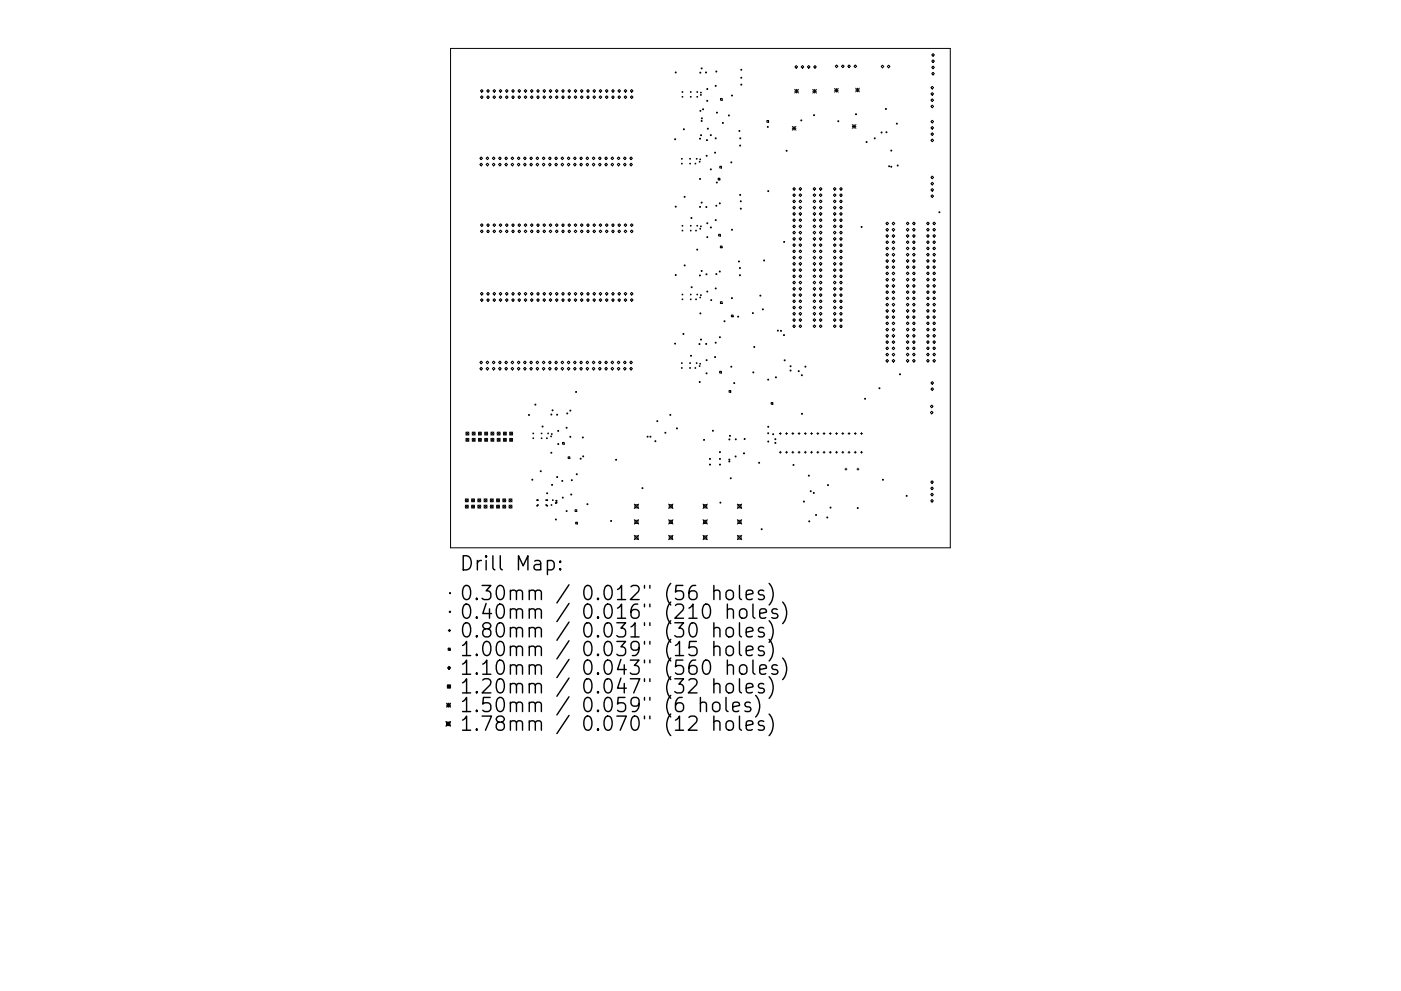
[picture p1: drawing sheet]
<svg xmlns="http://www.w3.org/2000/svg" width="297mm" height="210mm" viewBox="0 0 297 210" stroke-linecap="round" stroke-linejoin="round" font-family="sans-serif">
<defs><g id="words">
<g font-size="4.2">
<text x="97.5" y="121.1">Drill Map:</text>
<text x="97.5" y="127.4">0.30mm / 0.012&quot; (56 holes)</text>
<text x="97.5" y="131.3">0.40mm / 0.016&quot; (210 holes)</text>
<text x="97.5" y="135.3">0.80mm / 0.031&quot; (30 holes)</text>
<text x="97.5" y="139.2">1.00mm / 0.039&quot; (15 holes)</text>
<text x="97.5" y="143.2">1.10mm / 0.043&quot; (560 holes)</text>
<text x="97.5" y="147.2">1.20mm / 0.047&quot; (32 holes)</text>
<text x="97.5" y="151.1">1.50mm / 0.059&quot; (6 holes)</text>
<text x="97.5" y="155.1">1.78mm / 0.070&quot; (12 holes)</text>
</g>
</g></defs>
<g fill="none" stroke="#000" stroke-width=".21">
<path d="M95.5 10.3h106v105.9h-106zM101.9 19.3l.2-.3 .3 .3-.3 .3zM103.2 19.3l.3-.3 .3 .3-.3 .3zM104.5 19.3l.3-.3 .3 .3-.3 .3zM105.8 19.3l.3-.3 .3 .3-.3 .3zM107.2 19.3l.2-.3 .3 .3-.3 .3zM108.5 19.3l.3-.3 .3 .3-.3 .3zM109.8 19.3l.3-.3 .3 .3-.3 .3zM111.1 19.3l.3-.3 .3 .3-.3 .3zM112.5 19.3l.2-.3 .3 .3-.3 .3zM113.8 19.3l.3-.3 .3 .3-.3 .3zM115.1 19.3l.3-.3 .3 .3-.3 .3z"/>
<path d="M116.4 19.3l.3-.3 .3 .3-.3 .3zM117.8 19.3l.2-.3 .3 .3-.3 .3zM119.1 19.3l.3-.3 .3 .3-.3 .3zM120.4 19.3l.3-.3 .3 .3-.3 .3zM121.7 19.3l.3-.3 .3 .3-.3 .3zM123.1 19.3l.2-.3 .3 .3-.3 .3zM124.4 19.3l.3-.3 .2 .3-.2 .3zM125.7 19.3l.3-.3 .3 .3-.3 .3zM127 19.3l.3-.3 .3 .3-.3 .3zM128.3 19.3l.3-.3 .3 .3-.3 .3zM129.7 19.3l.3-.3 .2 .3-.2 .3zM131 19.3l.3-.3 .3 .3-.3 .3z"/>
<path d="M132.3 19.3l.3-.3 .3 .3-.3 .3zM133.6 19.3l.3-.3 .3 .3-.3 .3zM144.6 19.4l.2 .2M144.8 19.4l-.2 .2M146.4 19.4l.1 .2M146.5 19.4l-.1 .2M147.8 19.4l.1 .2M147.9 19.4l-.1 .2M148.5 19.6l.2 .1M148.7 19.6l-.2 .1M168.5 19l.8 .7M168.5 19.3h.8"/>
<path d="M168.8 13.9l.3 .3-.3 .3-.3-.3zM168.9 19v.7M169.3 19l-.8 .7M169.9 14.2l.2-.3 .3 .3-.3 .3zM171.2 14.2l.3-.3 .3 .3-.3 .3zM172.3 19.4h.8M172.3 19l.8 .7M172.5 14.2l.3-.3 .3 .3-.3 .3zM172.7 19v.7M173.1 19l-.8 .7M176.9 18.8l.8 .8M176.9 19.2h.8"/>
<path d="M177.1 14.1l.3-.3 .3 .3-.3 .2zM177.3 18.8v.8M177.7 18.8l-.8 .8M178.4 14.1l.3-.3 .3 .3-.3 .2zM179.7 14.1l.3-.3 .3 .3-.3 .2zM181.1 14.1l.2-.3 .3 .3-.3 .2zM181.4 18.7l.8 .8M181.4 19.1h.8M181.8 18.7v.8M182.2 18.7l-.8 .8M187.1 13.8l.3 .3-.3 .3-.3-.3zM188.4 13.8l.3 .3-.3 .3-.3-.3z"/>
<path d="M197.4 18.6l.3-.3 .2 .3-.2 .3zM197.5 11.7l.3-.3 .3 .3-.3 .2zM197.5 13l.3-.3 .3 .3-.3 .3zM197.5 14.3l.3-.3 .3 .3-.3 .3zM197.5 15.6l.3-.3 .3 .3-.3 .3zM197.7 19.6l.2 .3-.2 .3-.3-.3zM101.9 20.6l.2-.3 .3 .3-.3 .3zM102 33.3l.3 .3-.3 .3-.3-.3zM102 34.6l.3 .3-.3 .3-.3-.3zM103.2 20.6l.3-.3 .3 .3-.3 .3zM103.3 33.3l.3 .3-.3 .3-.2-.3zM103.3 34.6l.3 .3-.3 .3-.2-.3z"/>
<path d="M104.5 20.6l.3-.3 .3 .3-.3 .3zM104.7 33.3l.3 .3-.3 .3-.3-.3zM104.7 34.6l.3 .3-.3 .3-.3-.3zM105.8 20.6l.3-.3 .3 .3-.3 .3zM106 33.3l.3 .3-.3 .3-.3-.3zM106 34.6l.3 .3-.3 .3-.3-.3zM107.2 20.6l.2-.3 .3 .3-.3 .3zM107.3 33.3l.3 .3-.3 .3-.3-.3zM107.3 34.6l.3 .3-.3 .3-.3-.3zM108.5 20.6l.3-.3 .3 .3-.3 .3zM108.6 33.3l.3 .3-.3 .3-.3-.3zM108.6 34.6l.3 .3-.3 .3-.3-.3z"/>
<path d="M109.8 20.6l.3-.3 .3 .3-.3 .3zM110 33.3l.2 .3-.2 .3-.3-.3zM110 34.6l.2 .3-.2 .3-.3-.3zM111.1 20.6l.3-.3 .3 .3-.3 .3zM111.3 33.3l.3 .3-.3 .3-.3-.3zM111.3 34.6l.3 .3-.3 .3-.3-.3zM112.5 20.6l.2-.3 .3 .3-.3 .3zM112.6 33.3l.3 .3-.3 .3-.3-.3zM112.6 34.6l.3 .3-.3 .3-.3-.3zM113.8 20.6l.3-.3 .3 .3-.3 .3zM113.9 33.3l.3 .3-.3 .3-.3-.3zM113.9 34.6l.3 .3-.3 .3-.3-.3z"/>
<path d="M115.1 20.6l.3-.3 .3 .3-.3 .3zM115.3 33.3l.2 .3-.2 .3-.3-.3zM115.3 34.6l.2 .3-.2 .3-.3-.3zM116.4 20.6l.3-.3 .3 .3-.3 .3zM116.6 33.3l.3 .3-.3 .3-.3-.3zM116.6 34.6l.3 .3-.3 .3-.3-.3zM117.8 20.6l.2-.3 .3 .3-.3 .3zM117.9 33.3l.3 .3-.3 .3-.3-.3zM117.9 34.6l.3 .3-.3 .3-.3-.3zM119.1 20.6l.3-.3 .3 .3-.3 .3zM119.2 33.3l.3 .3-.3 .3-.3-.3zM119.2 34.6l.3 .3-.3 .3-.3-.3z"/>
<path d="M120.4 20.6l.3-.3 .3 .3-.3 .3zM120.6 33.3l.2 .3-.2 .3-.3-.3zM120.6 34.6l.2 .3-.2 .3-.3-.3zM121.7 20.6l.3-.3 .3 .3-.3 .3zM121.9 33.3l.3 .3-.3 .3-.3-.3zM121.9 34.6l.3 .3-.3 .3-.3-.3zM123.1 20.6l.2-.3 .3 .3-.3 .3zM123.2 33.3l.3 .3-.3 .3-.3-.3zM123.2 34.6l.3 .3-.3 .3-.3-.3zM124.4 20.6l.3-.3 .2 .3-.2 .3zM124.5 33.3l.3 .3-.3 .3-.3-.3zM124.5 34.6l.3 .3-.3 .3-.3-.3z"/>
<path d="M125.7 20.6l.3-.3 .3 .3-.3 .3zM125.9 33.3l.2 .3-.2 .3-.3-.3zM125.9 34.6l.2 .3-.2 .3-.3-.3zM127 20.6l.3-.3 .3 .3-.3 .3zM127.2 33.3l.3 .3-.3 .3-.3-.3zM127.2 34.6l.3 .3-.3 .3-.3-.3zM128.3 20.6l.3-.3 .3 .3-.3 .3zM128.5 33.3l.3 .3-.3 .3-.3-.3zM128.5 34.6l.3 .3-.3 .3-.3-.3zM129.7 20.6l.3-.3 .2 .3-.2 .3zM129.8 33.3l.3 .3-.3 .3-.3-.3zM129.8 34.6l.3 .3-.3 .3-.3-.3z"/>
<path d="M131 20.6l.3-.3 .3 .3-.3 .3zM131.2 33.3l.2 .3-.2 .3-.3-.3zM131.2 34.6l.2 .3-.2 .3-.3-.3zM132.3 20.6l.3-.3 .3 .3-.3 .3zM132.5 33.3l.3 .3-.3 .3-.3-.3zM132.5 34.6l.3 .3-.3 .3-.3-.3zM133.6 20.6l.3-.3 .3 .3-.3 .3zM133.8 33.3l.3 .3-.3 .3-.3-.3zM133.8 34.6l.3 .3-.3 .3-.3-.3zM144.5 33.6l.1 .2M144.5 34.6l.1 .2M144.6 20.5l.2 .1"/>
<path d="M144.6 33.6l-.1 .2M144.6 34.6l-.1 .2M144.8 20.5l-.2 .1M146.2 33.6l.2 .2M146.2 34.6l.2 .2M146.4 20.5l.1 .1M146.4 33.6l-.2 .2M146.4 34.6l-.2 .2M146.5 20.5l-.1 .1M147.4 34.6l.1 .2M147.5 34.6l-.1 .2M147.6 33.6l.2 .2"/>
<path d="M147.8 20.5l.1 .1M147.8 33.6l-.2 .2M147.9 20.5l-.1 .1M148.3 34.2l.1 .2M148.4 33.7l.1 .2M148.4 34.2l-.1 .2M148.5 20.1l.2 .1M148.5 33.7l-.1 .2M148.7 20.1l-.2 .1M152.3 37.8h.3v.4h-.3zM152.6 35.3h.4v.3h-.4zM152.8 20.9h.3v.4h-.3z"/>
<path d="M162.6 25.6h.4v.3h-.4zM168 26.8l.8 .8M168 27.2h.8M168.4 39.8l.3 .3-.3 .3-.3-.3zM168.4 26.8v.8M168.8 26.8l-.8 .8M169.7 39.8l.3 .3-.3 .3-.3-.3zM172.7 39.8l.3 .3-.3 .3-.3-.3zM174 39.8l.3 .3-.3 .3-.3-.3zM177 39.8l.3 .3-.3 .3-.3-.3zM178.3 39.8l.3 .3-.3 .3-.3-.3zM180.7 26.4l.8 .8"/>
<path d="M180.7 26.8h.8M181.1 26.4v.8M181.5 26.4l-.8 .8M197.4 37.6l.2-.3 .3 .3-.3 .3zM197.4 22.6l.3-.3 .2 .3-.2 .3zM197.4 28.4l.3-.2 .2 .2-.2 .3zM197.4 29.8l.3-.3 .2 .3-.2 .3zM197.6 38.7l.3 .3-.3 .2-.2-.2zM197.7 21l.2 .3-.2 .2-.3-.2zM197.7 25.5l.2 .3-.2 .3-.3-.3zM197.7 26.8l.2 .3-.2 .3-.3-.3zM101.9 47.8l.2-.3 .3 .3-.3 .2z"/>
<path d="M102.1 48.8l.3 .3-.3 .3-.2-.3zM103.2 47.8l.3-.3 .3 .3-.3 .2zM103.2 49.1l.3-.3 .3 .3-.3 .3zM104.5 47.8l.3-.3 .3 .3-.3 .2zM104.8 48.8l.3 .3-.3 .3-.3-.3zM105.8 47.8l.3-.3 .3 .3-.3 .2zM105.8 49.1l.3-.3 .3 .3-.3 .3zM107.2 47.8l.2-.3 .3 .3-.3 .2zM107.4 48.8l.3 .3-.3 .3-.2-.3zM108.5 47.8l.3-.3 .3 .3-.3 .2zM108.5 49.1l.3-.3 .3 .3-.3 .3zM109.8 47.8l.3-.3 .3 .3-.3 .2z"/>
<path d="M110.1 48.8l.3 .3-.3 .3-.3-.3zM111.1 47.8l.3-.3 .3 .3-.3 .2zM111.1 49.1l.3-.3 .3 .3-.3 .3zM112.5 47.8l.2-.3 .3 .3-.3 .2zM112.7 48.8l.3 .3-.3 .3-.2-.3zM113.8 47.8l.3-.3 .3 .3-.3 .2zM113.8 49.1l.3-.3 .3 .3-.3 .3zM115.1 47.8l.3-.3 .3 .3-.3 .2zM115.4 48.8l.3 .3-.3 .3-.3-.3zM116.4 47.8l.3-.3 .3 .3-.3 .2zM116.7 48.8l.3 .3-.3 .3-.3-.3zM117.8 47.8l.2-.3 .3 .3-.3 .2z"/>
<path d="M118 48.8l.3 .3-.3 .3-.2-.3zM119.1 47.8l.3-.3 .3 .3-.3 .2zM119.1 49.1l.3-.3 .3 .3-.3 .3zM120.4 47.8l.3-.3 .3 .3-.3 .2zM120.7 48.8l.3 .3-.3 .3-.3-.3zM121.7 47.8l.3-.3 .3 .3-.3 .2zM121.7 49.1l.3-.3 .3 .3-.3 .3zM123.1 47.8l.2-.3 .3 .3-.3 .2zM123.1 49.1l.2-.3 .3 .3-.3 .3zM124.4 47.8l.3-.3 .2 .3-.2 .2zM124.7 48.8l.2 .3-.2 .3-.3-.3zM125.7 47.8l.3-.3 .3 .3-.3 .2z"/>
<path d="M126 48.8l.3 .3-.3 .3-.3-.3zM127 47.8l.3-.3 .3 .3-.3 .2zM127 49.1l.3-.3 .3 .3-.3 .3zM128.3 47.8l.3-.3 .3 .3-.3 .2zM128.6 48.8l.3 .3-.3 .3-.3-.3zM129.7 47.8l.3-.3 .2 .3-.2 .2zM129.7 49.1l.3-.3 .2 .3-.2 .3zM131 47.8l.3-.3 .3 .3-.3 .2zM131 49.1l.3-.3 .3 .3-.3 .3zM132.3 47.8l.3-.3 .3 .3-.3 .2zM132.6 48.8l.3 .3-.3 .3-.3-.3zM133.6 47.8l.3-.3 .3 .3-.3 .2z"/>
<path d="M133.9 48.8l.3 .3-.3 .3-.3-.3zM144.6 47.8l.2 .2M144.6 48.8l.2 .2M144.8 47.8l-.2 .2M144.8 48.8l-.2 .2M146.4 47.8l.1 .2M146.4 48.8l.1 .2M146.5 47.8l-.1 .2M146.5 48.8l-.1 .2M147.5 48.8l.2 .2M147.7 48.8l-.2 .2M147.8 47.8l.1 .2"/>
<path d="M147.9 47.8l-.1 .2M148.4 48.4l.1 .2M148.5 47.9l.2 .2M148.5 48.4l-.1 .2M148.7 47.9l-.2 .2M152.4 49.7h.3v.4h-.3zM152.7 52.2h.4v.4h-.4zM168.1 41.4l.3-.3 .3 .3-.3 .3zM168.1 42.7l.3-.3 .3 .3-.3 .3zM168.1 44l.3-.2 .3 .2-.3 .3zM168.1 48l.3-.3 .3 .3-.3 .3zM168.1 50.7l.3-.3 .3 .3-.3 .3z"/>
<path d="M168.1 52l.3-.3 .3 .3-.3 .3zM168.1 53.3l.3-.3 .3 .3-.3 .3zM168.1 56l.3-.3 .3 .3-.3 .3zM168.1 58.6l.3-.3 .3 .3-.3 .3zM168.4 45.1l.3 .3-.3 .3-.3-.3zM168.4 46.4l.3 .3-.3 .3-.3-.3zM168.4 49.1l.3 .2-.3 .3-.3-.3zM168.4 54.4l.3 .2-.3 .3-.3-.3zM168.4 57l.3 .3-.3 .3-.3-.3zM168.4 59.7l.3 .2-.3 .3-.3-.3zM169.4 41.4l.3-.3 .3 .3-.3 .3zM169.4 42.7l.3-.3 .3 .3-.3 .3z"/>
<path d="M169.4 44l.3-.2 .3 .2-.3 .3zM169.4 46.7l.3-.3 .3 .3-.3 .3zM169.4 48l.3-.3 .3 .3-.3 .3zM169.4 49.3l.3-.2 .3 .2-.3 .3zM169.4 50.7l.3-.3 .3 .3-.3 .3zM169.4 52l.3-.3 .3 .3-.3 .3zM169.4 53.3l.3-.3 .3 .3-.3 .3zM169.4 54.6l.3-.2 .3 .2-.3 .3zM169.4 56l.3-.3 .3 .3-.3 .3zM169.4 57.3l.3-.3 .3 .3-.3 .3zM169.4 58.6l.3-.3 .3 .3-.3 .3zM169.7 45.1l.3 .3-.3 .3-.3-.3z"/>
<path d="M169.7 59.7l.3 .2-.3 .3-.3-.3zM172.4 41.4l.3-.3 .3 .3-.3 .3zM172.4 42.7l.3-.3 .3 .3-.3 .3zM172.4 44l.3-.2 .3 .2-.3 .3zM172.4 48l.3-.3 .3 .3-.3 .3zM172.4 50.7l.3-.3 .3 .3-.3 .3zM172.4 52l.3-.3 .3 .3-.3 .3zM172.4 53.3l.3-.3 .3 .3-.3 .3zM172.4 56l.3-.3 .3 .3-.3 .3zM172.4 58.6l.3-.3 .3 .3-.3 .3zM172.7 45.1l.3 .3-.3 .3-.3-.3zM172.7 46.4l.3 .3-.3 .3-.3-.3z"/>
<path d="M172.7 49.1l.3 .2-.3 .3-.3-.3zM172.7 54.4l.3 .2-.3 .3-.3-.3zM172.7 57l.3 .3-.3 .3-.3-.3zM172.7 59.7l.3 .2-.3 .3-.3-.3zM174 41.1l.3 .3-.3 .3-.3-.3zM174 42.4l.3 .3-.3 .3-.3-.3zM174 43.8l.3 .2-.3 .3-.3-.3zM174 45.1l.3 .3-.3 .3-.3-.3zM174 46.4l.3 .3-.3 .3-.3-.3zM174 47.7l.3 .3-.3 .3-.3-.3zM174 49.1l.3 .2-.3 .3-.3-.3zM174 50.4l.3 .3-.3 .3-.3-.3z"/>
<path d="M174 51.7l.3 .3-.3 .3-.3-.3zM174 53l.3 .3-.3 .3-.3-.3zM174 54.4l.3 .2-.3 .3-.3-.3zM174 55.7l.3 .3-.3 .3-.3-.3zM174 57l.3 .3-.3 .3-.3-.3zM174 58.3l.3 .3-.3 .3-.3-.3zM174 59.7l.3 .2-.3 .3-.3-.3zM176.7 41.4l.3-.3 .3 .3-.3 .3zM176.7 42.7l.3-.3 .3 .3-.3 .3zM176.7 44l.3-.2 .3 .2-.3 .3zM176.7 48l.3-.3 .3 .3-.3 .3zM176.7 50.7l.3-.3 .3 .3-.3 .3z"/>
<path d="M176.7 52l.3-.3 .3 .3-.3 .3zM176.7 53.3l.3-.3 .3 .3-.3 .3zM176.7 56l.3-.3 .3 .3-.3 .3zM176.7 58.6l.3-.3 .3 .3-.3 .3zM177 45.1l.3 .3-.3 .3-.3-.3zM177 46.4l.3 .3-.3 .3-.3-.3zM177 49.1l.3 .2-.3 .3-.3-.3zM177 54.4l.3 .2-.3 .3-.3-.3zM177 57l.3 .3-.3 .3-.3-.3zM177 59.7l.3 .2-.3 .3-.3-.3zM178 41.4l.3-.3 .3 .3-.3 .3zM178 42.7l.3-.3 .3 .3-.3 .3z"/>
<path d="M178 44l.3-.2 .3 .2-.3 .3zM178 48l.3-.3 .3 .3-.3 .3zM178 50.7l.3-.3 .3 .3-.3 .3zM178 52l.3-.3 .3 .3-.3 .3zM178 53.3l.3-.3 .3 .3-.3 .3zM178 56l.3-.3 .3 .3-.3 .3zM178 58.6l.3-.3 .3 .3-.3 .3zM178.3 45.1l.3 .3-.3 .3-.3-.3zM178.3 46.4l.3 .3-.3 .3-.3-.3zM178.3 49.1l.3 .2-.3 .3-.3-.3zM178.3 54.4l.3 .2-.3 .3-.3-.3zM178.3 57l.3 .3-.3 .3-.3-.3z"/>
<path d="M178.3 59.7l.3 .2-.3 .3-.3-.3zM187.8 50.1l.3-.3 .3 .3-.3 .2zM187.8 52.7l.3-.3 .3 .3-.3 .3zM187.8 54l.3-.3 .3 .3-.3 .3zM187.8 58l.3-.3 .3 .3-.3 .3zM188.1 47.1l.3 .3-.3 .3-.3-.3zM188.1 48.4l.3 .3-.3 .3-.3-.3zM188.1 51.1l.3 .3-.3 .3-.3-.3zM188.1 55.1l.3 .3-.3 .2-.3-.2zM188.1 56.4l.3 .3-.3 .3-.3-.3zM188.1 59l.3 .3-.3 .3-.3-.3zM189.1 50.1l.3-.3 .3 .3-.3 .2z"/>
<path d="M189.1 52.7l.3-.3 .3 .3-.3 .3zM189.1 54l.3-.3 .3 .3-.3 .3zM189.1 58l.3-.3 .3 .3-.3 .3zM189.4 47.1l.3 .3-.3 .3-.3-.3zM189.4 48.4l.3 .3-.3 .3-.3-.3zM189.4 51.1l.3 .3-.3 .3-.3-.3zM189.4 55.1l.3 .3-.3 .2-.3-.2zM189.4 56.4l.3 .3-.3 .3-.3-.3zM189.4 59l.3 .3-.3 .3-.3-.3zM192.1 50.1l.3-.3 .3 .3-.3 .2zM192.1 51.4l.3-.3 .3 .3-.3 .3zM192.1 54l.3-.3 .3 .3-.3 .3z"/>
<path d="M192.1 58l.3-.3 .3 .3-.3 .3zM192.1 59.3l.3-.3 .3 .3-.3 .3zM192.4 47.1l.3 .3-.3 .3-.3-.3zM192.4 48.4l.3 .3-.3 .3-.3-.3zM192.4 52.4l.3 .3-.3 .3-.3-.3zM192.4 55.1l.3 .2-.3 .3-.3-.3zM192.4 56.4l.3 .3-.3 .3-.3-.3zM193.5 59.3l.3-.3 .2 .3-.2 .3zM193.8 47.1l.2 .3-.2 .3-.3-.3zM193.8 48.4l.2 .3-.2 .3-.3-.3zM193.8 49.8l.2 .3-.2 .2-.3-.2zM193.8 51.1l.2 .3-.2 .3-.3-.3z"/>
<path d="M193.8 52.4l.2 .3-.2 .3-.3-.3zM193.8 53.7l.2 .3-.2 .3-.3-.3zM193.8 55.1l.2 .2-.2 .3-.3-.3zM193.8 56.4l.2 .3-.2 .3-.3-.3zM193.8 57.7l.2 .3-.2 .3-.3-.3zM196.4 47.4l.3-.3 .3 .3-.3 .3zM196.4 48.7l.3-.3 .3 .3-.3 .3zM196.4 50l.3-.2 .3 .2-.3 .3zM196.4 51.4l.3-.3 .3 .3-.3 .3zM196.4 52.7l.3-.3 .3 .3-.3 .3zM196.4 54l.3-.3 .3 .3-.3 .3zM196.4 55.3l.3-.2 .3 .2-.3 .3z"/>
<path d="M196.4 56.7l.3-.3 .3 .3-.3 .3zM196.4 58l.3-.3 .3 .3-.3 .3zM196.4 59.3l.3-.3 .3 .3-.3 .3zM197.4 40.3l.2-.3 .3 .3-.3 .3zM197.4 41.6l.2-.3 .3 .3-.3 .3zM197.8 48.7l.3-.3 .2 .3-.2 .3zM197.8 50l.3-.2 .2 .2-.2 .3zM197.8 51.4l.3-.3 .2 .3-.2 .3zM197.8 54l.3-.3 .2 .3-.2 .3zM197.8 58l.3-.3 .2 .3-.2 .3zM197.8 59.3l.3-.3 .2 .3-.2 .3zM198.1 47.1l.2 .3-.2 .3-.3-.3z"/>
<path d="M198.1 52.4l.2 .3-.2 .3-.3-.3zM198.1 55.1l.2 .2-.2 .3-.3-.3zM198.1 56.4l.2 .3-.2 .3-.3-.3zM101.7 78.2l.3-.3 .3 .3-.3 .3zM101.9 62.3l.2-.3 .3 .3-.3 .3zM101.9 63.6l.2-.2 .3 .2-.3 .3zM102 76.6l.3 .3-.3 .3-.3-.3zM103.1 76.9l.2-.3 .3 .3-.3 .3zM103.1 78.2l.2-.3 .3 .3-.3 .3zM103.2 62.3l.3-.3 .3 .3-.3 .3zM103.2 63.6l.3-.2 .3 .2-.3 .3zM104.4 76.9l.3-.3 .3 .3-.3 .3z"/>
<path d="M104.4 78.2l.3-.3 .3 .3-.3 .3zM104.5 62.3l.3-.3 .3 .3-.3 .3zM104.5 63.6l.3-.2 .3 .2-.3 .3zM105.7 78.2l.3-.3 .3 .3-.3 .3zM105.8 62.3l.3-.3 .3 .3-.3 .3zM105.8 63.6l.3-.2 .3 .2-.3 .3zM106 76.6l.3 .3-.3 .3-.3-.3zM107.2 62.3l.2-.3 .3 .3-.3 .3zM107.2 63.6l.2-.2 .3 .2-.3 .3zM107.3 76.6l.3 .3-.3 .3-.3-.3zM107.3 77.9l.3 .3-.3 .3-.3-.3zM108.3 76.9l.3-.3 .3 .3-.3 .3z"/>
<path d="M108.3 78.2l.3-.3 .3 .3-.3 .3zM108.5 62.3l.3-.3 .3 .3-.3 .3zM108.5 63.6l.3-.2 .3 .2-.3 .3zM109.7 78.2l.3-.3 .2 .3-.2 .3zM109.8 62.3l.3-.3 .3 .3-.3 .3zM109.8 63.6l.3-.2 .3 .2-.3 .3zM110 76.6l.2 .3-.2 .3-.3-.3zM111 78.2l.3-.3 .3 .3-.3 .3zM111.1 62.3l.3-.3 .3 .3-.3 .3zM111.1 63.6l.3-.2 .3 .2-.3 .3zM111.3 76.6l.3 .3-.3 .3-.3-.3zM112.3 78.2l.3-.3 .3 .3-.3 .3z"/>
<path d="M112.5 62.3l.2-.3 .3 .3-.3 .3zM112.5 63.6l.2-.2 .3 .2-.3 .3zM112.6 76.6l.3 .3-.3 .3-.3-.3zM113.6 78.2l.3-.3 .3 .3-.3 .3zM113.8 62.3l.3-.3 .3 .3-.3 .3zM113.8 63.6l.3-.2 .3 .2-.3 .3zM113.9 76.6l.3 .3-.3 .3-.3-.3zM115 78.2l.3-.3 .2 .3-.2 .3zM115.1 62.3l.3-.3 .3 .3-.3 .3zM115.1 63.6l.3-.2 .3 .2-.3 .3zM115.3 76.6l.2 .3-.2 .3-.3-.3zM116.3 76.9l.3-.3 .3 .3-.3 .3z"/>
<path d="M116.3 78.2l.3-.3 .3 .3-.3 .3zM116.4 62.3l.3-.3 .3 .3-.3 .3zM116.4 63.6l.3-.2 .3 .2-.3 .3zM117.6 78.2l.3-.3 .3 .3-.3 .3zM117.8 62.3l.2-.3 .3 .3-.3 .3zM117.8 63.6l.2-.2 .3 .2-.3 .3zM117.9 76.6l.3 .3-.3 .3-.3-.3zM118.9 78.2l.3-.3 .3 .3-.3 .3zM119.1 62.3l.3-.3 .3 .3-.3 .3zM119.1 63.6l.3-.2 .3 .2-.3 .3zM119.2 76.6l.3 .3-.3 .3-.3-.3zM120.3 76.9l.3-.3 .2 .3-.2 .3z"/>
<path d="M120.3 78.2l.3-.3 .2 .3-.2 .3zM120.4 62.3l.3-.3 .3 .3-.3 .3zM120.4 63.6l.3-.2 .3 .2-.3 .3zM121.6 78.2l.3-.3 .3 .3-.3 .3zM121.7 62.3l.3-.3 .3 .3-.3 .3zM121.7 63.6l.3-.2 .3 .2-.3 .3zM121.9 76.6l.3 .3-.3 .3-.3-.3zM122.9 78.2l.3-.3 .3 .3-.3 .3zM123.1 62.3l.2-.3 .3 .3-.3 .3zM123.1 63.6l.2-.2 .3 .2-.3 .3zM123.2 76.6l.3 .3-.3 .3-.3-.3zM124.2 78.2l.3-.3 .3 .3-.3 .3z"/>
<path d="M124.4 62.3l.3-.3 .2 .3-.2 .3zM124.4 63.6l.3-.2 .2 .2-.2 .3zM124.5 76.6l.3 .3-.3 .3-.3-.3zM125.6 78.2l.3-.3 .2 .3-.2 .3zM125.7 62.3l.3-.3 .3 .3-.3 .3zM125.7 63.6l.3-.2 .3 .2-.3 .3zM125.9 76.6l.2 .3-.2 .3-.3-.3zM126.9 78.2l.3-.3 .3 .3-.3 .3zM127 62.3l.3-.3 .3 .3-.3 .3zM127 63.6l.3-.2 .3 .2-.3 .3zM127.2 76.6l.3 .3-.3 .3-.3-.3zM128.2 78.2l.3-.3 .3 .3-.3 .3z"/>
<path d="M128.3 62.3l.3-.3 .3 .3-.3 .3zM128.3 63.6l.3-.2 .3 .2-.3 .3zM128.5 76.6l.3 .3-.3 .3-.3-.3zM129.5 78.2l.3-.3 .3 .3-.3 .3zM129.7 62.3l.3-.3 .2 .3-.2 .3zM129.7 63.6l.3-.2 .2 .2-.2 .3zM129.8 76.6l.3 .3-.3 .3-.3-.3zM130.9 78.2l.3-.3 .2 .3-.2 .3zM131 62.3l.3-.3 .3 .3-.3 .3zM131 63.6l.3-.2 .3 .2-.3 .3zM131.2 76.6l.2 .3-.2 .3-.3-.3zM132.2 76.9l.3-.3 .3 .3-.3 .3z"/>
<path d="M132.2 78.2l.3-.3 .3 .3-.3 .3zM132.3 62.3l.3-.3 .3 .3-.3 .3zM132.3 63.6l.3-.2 .3 .2-.3 .3zM133.5 76.9l.3-.3 .3 .3-.3 .3zM133.5 78.2l.3-.3 .3 .3-.3 .3zM133.6 62.3l.3-.3 .3 .3-.3 .3zM133.6 63.6l.3-.2 .3 .2-.3 .3zM144.5 77l.1 .1M144.5 78l.1 .1M144.6 62.4l.2 .2M144.6 63.4l.2 .2M144.6 77l-.1 .1"/>
<path d="M144.6 78l-.1 .1M144.8 62.4l-.2 .2M144.8 63.4l-.2 .2M146.2 77l.2 .1M146.2 78l.2 .1M146.4 62.4l.1 .2M146.4 63.4l.1 .2M146.4 77l-.2 .1M146.4 78l-.2 .1M146.5 62.4l-.1 .2M146.5 63.4l-.1 .2M147.4 78l.1 .1"/>
<path d="M147.5 63.4l.2 .2M147.5 78l-.1 .1M147.6 77l.2 .1M147.7 63.4l-.2 .2M147.8 62.4l.1 .2M147.8 77l-.2 .1M147.9 62.4l-.1 .2M148.2 77.6l.2 .2M148.4 77.1l.1 .2M148.4 63l.1 .2M148.4 77.6l-.2 .2M148.5 62.5l.2 .2"/>
<path d="M148.5 77.1l-.1 .2M148.5 63l-.1 .2M148.7 62.5l-.2 .2M152.6 78.8h.3v.3h-.3zM152.7 64h.4v.4h-.4zM155.1 66.8h.3v.4h-.3zM168.1 61.3l.3-.3 .3 .3-.3 .3zM168.1 63.9l.3-.3 .3 .3-.3 .3zM168.1 66.6l.3-.3 .3 .3-.3 .2zM168.1 67.9l.3-.3 .3 .3-.3 .3zM168.1 69.2l.3-.3 .3 .3-.3 .3zM168.4 62.3l.3 .3-.3 .3-.3-.3z"/>
<path d="M168.4 65l.3 .2-.3 .3-.3-.3zM169.4 61.3l.3-.3 .3 .3-.3 .3zM169.4 62.6l.3-.3 .3 .3-.3 .3zM169.4 63.9l.3-.3 .3 .3-.3 .3zM169.4 65.2l.3-.2 .3 .2-.3 .3zM169.4 66.6l.3-.3 .3 .3-.3 .2zM169.4 67.9l.3-.3 .3 .3-.3 .3zM169.4 69.2l.3-.3 .3 .3-.3 .3zM172.4 61.3l.3-.3 .3 .3-.3 .3zM172.4 63.9l.3-.3 .3 .3-.3 .3zM172.4 66.6l.3-.3 .3 .3-.3 .2zM172.4 67.9l.3-.3 .3 .3-.3 .3z"/>
<path d="M172.4 69.2l.3-.3 .3 .3-.3 .3zM172.7 62.3l.3 .3-.3 .3-.3-.3zM172.7 65l.3 .2-.3 .3-.3-.3zM174 61l.3 .3-.3 .3-.3-.3zM174 62.3l.3 .3-.3 .3-.3-.3zM174 63.6l.3 .3-.3 .3-.3-.3zM174 65l.3 .2-.3 .3-.3-.3zM174 66.3l.3 .3-.3 .2-.3-.2zM174 67.6l.3 .3-.3 .3-.3-.3zM174 68.9l.3 .3-.3 .3-.3-.3zM176.7 61.3l.3-.3 .3 .3-.3 .3zM176.7 63.9l.3-.3 .3 .3-.3 .3z"/>
<path d="M176.7 66.6l.3-.3 .3 .3-.3 .2zM176.7 67.9l.3-.3 .3 .3-.3 .3zM176.7 69.2l.3-.3 .3 .3-.3 .3zM177 62.3l.3 .3-.3 .3-.3-.3zM177 65l.3 .2-.3 .3-.3-.3zM178 61.3l.3-.3 .3 .3-.3 .3zM178 63.9l.3-.3 .3 .3-.3 .3zM178 66.6l.3-.3 .3 .3-.3 .2zM178 67.9l.3-.3 .3 .3-.3 .3zM178 69.2l.3-.3 .3 .3-.3 .3zM178.3 62.3l.3 .3-.3 .3-.3-.3zM178.3 65l.3 .2-.3 .3-.3-.3z"/>
<path d="M187.8 60.7l.3-.3 .3 .3-.3 .2zM187.8 62l.3-.3 .3 .3-.3 .3zM187.8 63.3l.3-.3 .3 .3-.3 .3zM187.8 66l.3-.3 .3 .3-.3 .2zM187.8 68.6l.3-.3 .3 .3-.3 .3zM187.8 69.9l.3-.3 .3 .3-.3 .3zM187.8 71.2l.3-.2 .3 .2-.3 .3zM187.8 73.9l.3-.3 .3 .3-.3 .3zM187.8 76.5l.3-.2 .3 .2-.3 .3zM188.1 64.3l.3 .3-.3 .3-.3-.3zM188.1 67l.3 .3-.3 .3-.3-.3zM188.1 72.3l.3 .3-.3 .3-.3-.3z"/>
<path d="M188.1 74.9l.3 .3-.3 .3-.3-.3zM189.1 60.7l.3-.3 .3 .3-.3 .2zM189.1 62l.3-.3 .3 .3-.3 .3zM189.1 63.3l.3-.3 .3 .3-.3 .3zM189.1 66l.3-.3 .3 .3-.3 .2zM189.1 68.6l.3-.3 .3 .3-.3 .3zM189.1 69.9l.3-.3 .3 .3-.3 .3zM189.1 71.2l.3-.2 .3 .2-.3 .3zM189.1 73.9l.3-.3 .3 .3-.3 .3zM189.1 76.5l.3-.2 .3 .2-.3 .3zM189.4 64.3l.3 .3-.3 .3-.3-.3zM189.4 67l.3 .3-.3 .3-.3-.3z"/>
<path d="M189.4 72.3l.3 .3-.3 .3-.3-.3zM189.4 74.9l.3 .3-.3 .3-.3-.3zM192.1 62l.3-.3 .3 .3-.3 .3zM192.1 65.9l.3-.2 .3 .2-.3 .3zM192.1 67.3l.3-.3 .3 .3-.3 .3zM192.1 69.9l.3-.3 .3 .3-.3 .3zM192.1 71.2l.3-.2 .3 .2-.3 .3zM192.1 73.9l.3-.3 .3 .3-.3 .3zM192.1 75.2l.3-.3 .3 .3-.3 .3zM192.4 60.4l.3 .2-.3 .3-.3-.3zM192.4 63l.3 .3-.3 .3-.3-.3zM192.4 64.3l.3 .3-.3 .3-.3-.3z"/>
<path d="M192.4 68.3l.3 .3-.3 .3-.3-.3zM192.4 72.3l.3 .3-.3 .3-.3-.3zM192.4 76.3l.3 .2-.3 .3-.3-.3zM193.5 71.2l.3-.2 .2 .2-.2 .3zM193.5 75.2l.3-.3 .2 .3-.2 .3zM193.8 60.4l.2 .2-.2 .3-.3-.3zM193.8 61.7l.2 .3-.2 .3-.3-.3zM193.8 63l.2 .3-.2 .3-.3-.3zM193.8 64.3l.2 .3-.2 .3-.3-.3zM193.8 65.7l.2 .2-.2 .3-.3-.3zM193.8 67l.2 .3-.2 .3-.3-.3zM193.8 68.3l.2 .3-.2 .3-.3-.3z"/>
<path d="M193.8 69.6l.2 .3-.2 .3-.3-.3zM193.8 72.3l.2 .3-.2 .3-.3-.3zM193.8 73.6l.2 .3-.2 .3-.3-.3zM193.8 76.3l.2 .2-.2 .3-.3-.3zM196.4 60.6l.3-.2 .3 .2-.3 .3zM196.4 62l.3-.3 .3 .3-.3 .3zM196.4 63.3l.3-.3 .3 .3-.3 .3zM196.4 64.6l.3-.3 .3 .3-.3 .3zM196.4 65.9l.3-.2 .3 .2-.3 .3zM196.4 67.3l.3-.3 .3 .3-.3 .3zM196.4 68.6l.3-.3 .3 .3-.3 .3zM196.4 69.9l.3-.3 .3 .3-.3 .3z"/>
<path d="M196.4 71.2l.3-.3 .3 .3-.3 .3zM196.4 72.6l.3-.3 .3 .3-.3 .2zM196.4 73.9l.3-.3 .3 .3-.3 .3zM196.4 75.2l.3-.3 .3 .3-.3 .3zM196.4 76.5l.3-.3 .3 .3-.3 .3zM197.8 62l.3-.3 .2 .3-.2 .3zM197.8 65.9l.3-.2 .2 .2-.2 .3zM197.8 67.3l.3-.3 .2 .3-.2 .3zM197.8 69.9l.3-.3 .2 .3-.2 .3zM197.8 73.9l.3-.3 .2 .3-.2 .3zM197.8 75.2l.3-.3 .2 .3-.2 .3zM198.1 60.4l.2 .2-.2 .3-.3-.3z"/>
<path d="M198.1 63l.2 .3-.2 .3-.3-.3zM198.1 64.3l.2 .3-.2 .3-.3-.3zM198.1 68.3l.2 .3-.2 .3-.3-.3zM198.1 70.9l.2 .3-.2 .3-.3-.3zM198.1 72.3l.2 .3-.2 .2-.3-.2zM198.1 76.2l.2 .3-.2 .3-.3-.3zM98.8 91.7l.6 .6M98.8 93l.6 .6M99.4 91.7l-.6 .6M99.4 93l-.6 .6M100.1 93l.6 .6M100.1 91.7l.6 .6"/>
<path d="M100.7 91.7l-.6 .6M100.7 93l-.6 .6M101.4 93l.7 .6M101.4 91.7l.7 .6M102.1 91.7l-.7 .6M102.1 93l-.7 .6M102.8 91.7l.6 .6M102.8 93l.6 .6M103.4 91.7l-.6 .6M103.4 93l-.6 .6M104.1 93l.6 .6M104.1 91.7l.6 .6"/>
<path d="M104.7 91.7l-.6 .6M104.7 93l-.6 .6M105.4 93l.6 .6M105.4 91.7l.6 .6M106 91.7l-.6 .6M106 93l-.6 .6M106.7 91.7l.7 .6M106.7 93l.7 .6M107.4 91.7l-.7 .6M107.4 93l-.7 .6M108.1 93l.6 .6M108.1 91.7l.6 .6"/>
<path d="M108.7 91.7l-.6 .6M108.7 93l-.6 .6M113 91.9l.2 .1M113 92.9l.2 .2M113.2 91.9l-.2 .1M113.2 92.9l-.2 .2M114.7 91.9l.2 .1M114.7 92.9l.2 .2M114.9 91.9l-.2 .1M114.9 92.9l-.2 .2M115.9 92.9l.1 .2M116 92.9l-.1 .2"/>
<path d="M116.1 91.9l.2 .1M116.3 91.9l-.2 .1M116.8 92.5l.1 .2M116.9 92l.2 .2M116.9 92.5l-.1 .2M117.1 92l-.2 .2M119.3 93.9h.3v.3h-.3zM120.5 96.9h.3v.4h-.3zM154.6 82.9h.3v.3h-.3zM163.5 85.4h.4v.4h-.4zM165.2 92h.5M165.2 96h.5"/>
<path d="M165.4 91.8v.4M165.4 95.7v.5M166.6 92h.4M166.6 96h.4M166.8 91.8v.4M166.8 95.7v.5M167.9 92h.4M167.9 96h.4M168.1 91.8v.4M168.1 95.7v.5M169.2 92h.4M169.2 96h.4"/>
<path d="M169.4 91.8v.4M169.4 95.7v.5M170.5 92h.5M170.5 96h.5M170.7 91.8v.4M170.7 95.7v.5M171.9 92h.4M171.9 96h.4M172.1 91.8v.4M172.1 95.7v.5M173.2 92h.4M173.2 96h.4"/>
<path d="M173.4 91.8v.4M173.4 95.7v.5M174.5 92h.4M174.5 96h.4M174.7 91.8v.4M174.7 95.7v.5M175.8 92h.4M175.8 96h.4M176 91.8v.4M176 95.7v.5M177.2 92h.4M177.2 96h.4"/>
<path d="M177.4 91.8v.4M177.4 95.7v.5M178.5 92h.4M178.5 96h.4M178.7 91.8v.4M178.7 95.7v.5M179.2 99.5h.4M179.4 99.3v.4M179.8 92h.4M179.8 96h.4M180 91.8v.4M180 95.7v.5"/>
<path d="M181.1 92h.4M181.1 96h.4M181.3 91.8v.4M181.3 95.7v.5M181.7 99.5h.4M181.9 99.3v.4M182.5 92h.4M182.5 96h.4M182.7 91.8v.4M182.7 95.7v.5M197.3 86.2l.2-.3 .3 .3-.3 .3zM197.4 81.2l.2-.2 .3 .2-.3 .3z"/>
<path d="M197.5 87.2l.3 .3-.3 .3-.2-.3zM197.6 82.3l.3 .2-.3 .3-.2-.3zM98.7 105.8l.6 .7M98.7 107.2l.6 .6M99.3 105.8l-.6 .7M99.3 107.2l-.6 .6M100 107.2l.6 .6M100 105.8l.6 .7M100.6 107.2l-.6 .6M100.6 105.8l-.6 .7M101.3 107.2l.6 .6M101.3 105.8l.6 .7"/>
<path d="M101.9 105.8l-.6 .7M101.9 107.2l-.6 .6M102.6 105.8l.7 .7M102.6 107.2l.7 .6M103.3 105.8l-.7 .7M103.3 107.2l-.7 .6M104 107.2l.6 .6M104 105.8l.6 .7M104.6 105.8l-.6 .7M104.6 107.2l-.6 .6M105.3 107.2l.6 .6M105.3 105.8l.6 .7"/>
<path d="M105.9 105.8l-.6 .7M105.9 107.2l-.6 .6M106.6 107.2l.6 .6M106.6 105.8l.6 .7M107.2 105.8l-.6 .7M107.2 107.2l-.6 .6M107.9 107.2l.7 .6M107.9 105.8l.7 .7M108.6 105.8l-.7 .7M108.6 107.2l-.7 .6M114 106l.1 .2M114 107.1l.1 .1"/>
<path d="M114.1 106l-.1 .2M114.1 107.1l-.1 .1M115.7 106l.2 .2M115.7 107.1l.2 .1M115.9 106l-.2 .2M115.9 107.1l-.2 .1M116.8 107.1l.2 .1M117 107.1l-.2 .1M117.1 106l.2 .2M117.3 106l-.2 .2M117.7 106.7l.2 .1M117.9 106.2l.1 .1"/>
<path d="M117.9 106.7l-.2 .1M118 106.2l-.1 .1M121.9 108.1h.4v.4h-.4zM122.1 110.8h.3v.4h-.3zM134.5 106.9l.9 1M134.5 110.3l.9 .9M134.5 113.6l.9 .9M134.6 107.1h.7v.6h-.7zM134.6 110.4h.7v.7h-.7zM134.6 113.7h.7v.7h-.7zM135.4 106.9l-.9 1M135.4 110.3l-.9 .9"/>
<path d="M135.4 113.6l-.9 .9M141.8 106.9l.9 1M141.8 110.3l.9 .9M141.8 113.6l.9 .9M141.9 107.1h.7v.6h-.7zM141.9 110.4h.7v.7h-.7zM141.9 113.7h.7v.7h-.7zM142.7 106.9l-.9 1M142.7 110.3l-.9 .9M142.7 113.6l-.9 .9M149 106.9l1 1M149 110.3l1 .9"/>
<path d="M149 113.6l1 .9M149.2 107.1h.6v.6h-.6zM149.2 110.4h.6v.7h-.6zM149.2 113.7h.6v.7h-.6zM150 106.9l-1 1M150 110.3l-1 .9M150 113.6l-1 .9M156.3 106.9l1 1M156.3 110.3l1 .9M156.3 113.6l1 .9M156.5 107.1h.6v.6h-.6zM156.5 110.4h.6v.7h-.6z"/>
<path d="M156.5 113.7h.6v.7h-.6zM157.3 106.9l-1 1M157.3 110.3l-1 .9M157.3 113.6l-1 .9M197.3 102.3l.3-.3 .3 .3-.3 .3zM197.3 103.6l.3-.3 .3 .3-.3 .3zM197.3 104.9l.3-.3 .3 .3-.3 .3zM197.3 106.3l.3-.3 .3 .3-.3 .2z"/>
<circle cx="143.3" cy="15.4" r=".1"/>
<circle cx="148.5" cy="15.4" r=".1"/>
<circle cx="148.8" cy="14.5" r=".1"/>
<circle cx="149.7" cy="15.4" r=".1"/>
<circle cx="150" cy="18.9" r=".1"/>
<circle cx="151.7" cy="18.2" r=".1"/>
<circle cx="151.9" cy="15.2" r=".1"/>
<circle cx="157.2" cy="16.5" r=".1"/>
<circle cx="157.2" cy="18" r=".1"/>
<circle cx="157.2" cy="14.8" r=".1"/>
<circle cx="143.1" cy="29.5" r=".1"/>
<circle cx="145" cy="27.4" r=".1"/>
<circle cx="148.4" cy="38" r=".1"/>
<circle cx="148.4" cy="29.4" r=".1"/>
<circle cx="148.5" cy="23.5" r=".1"/>
<circle cx="148.6" cy="28.7" r=".1"/>
<circle cx="148.8" cy="25.7" r=".1"/>
<circle cx="148.8" cy="25.1" r=".1"/>
<circle cx="149.1" cy="23.2" r=".1"/>
<circle cx="149.8" cy="33.1" r=".1"/>
<circle cx="149.9" cy="29.7" r=".1"/>
<circle cx="149.9" cy="21.4" r=".1"/>
<circle cx="150.1" cy="27.3" r=".1"/>
<circle cx="150.7" cy="35.9" r=".1"/>
<circle cx="150.7" cy="28.7" r=".1"/>
<circle cx="151.6" cy="32.4" r=".1"/>
<circle cx="151.7" cy="29.3" r=".1"/>
<circle cx="152" cy="38.7" r=".1"/>
<circle cx="152" cy="23.9" r=".1"/>
<circle cx="153.3" cy="26.1" r=".1"/>
<circle cx="154.5" cy="24.5" r=".1"/>
<circle cx="155.1" cy="34.4" r=".1"/>
<circle cx="155.2" cy="20.3" r=".1"/>
<circle cx="156.8" cy="27.8" r=".1"/>
<circle cx="156.9" cy="30.9" r=".1"/>
<circle cx="157" cy="29.3" r=".1"/>
<circle cx="162.8" cy="26.9" r=".1"/>
<circle cx="166.8" cy="32" r=".1"/>
<circle cx="169.9" cy="25.5" r=".1"/>
<circle cx="172.6" cy="24.4" r=".1"/>
<circle cx="177.7" cy="25.7" r=".1"/>
<circle cx="181.5" cy="24.2" r=".1"/>
<circle cx="183.7" cy="30.1" r=".1"/>
<circle cx="185.5" cy="29.3" r=".1"/>
<circle cx="186.9" cy="28.1" r=".1"/>
<circle cx="187.8" cy="23.1" r=".1"/>
<circle cx="187.9" cy="28.1" r=".1"/>
<circle cx="188.5" cy="35.3" r=".1"/>
<circle cx="189" cy="31.9" r=".1"/>
<circle cx="189" cy="35.4" r=".1"/>
<circle cx="190.2" cy="26.2" r=".1"/>
<circle cx="190.3" cy="35.1" r=".1"/>
<circle cx="143.3" cy="43.8" r=".1"/>
<circle cx="143.3" cy="58.4" r=".1"/>
<circle cx="145.2" cy="41.8" r=".1"/>
<circle cx="145.2" cy="56.3" r=".1"/>
<circle cx="146.6" cy="46.2" r=".1"/>
<circle cx="147.8" cy="53" r=".1"/>
<circle cx="148.4" cy="58.4" r=".1"/>
<circle cx="148.4" cy="43.9" r=".1"/>
<circle cx="148.8" cy="57.5" r=".1"/>
<circle cx="148.8" cy="43" r=".1"/>
<circle cx="149.8" cy="43.9" r=".1"/>
<circle cx="149.8" cy="58.2" r=".1"/>
<circle cx="150" cy="50.3" r=".1"/>
<circle cx="150" cy="47.4" r=".1"/>
<circle cx="150.7" cy="48.3" r=".1"/>
<circle cx="151.7" cy="46.7" r=".1"/>
<circle cx="151.9" cy="58.2" r=".1"/>
<circle cx="151.9" cy="43.6" r=".1"/>
<circle cx="152.6" cy="57.6" r=".1"/>
<circle cx="152.6" cy="43.1" r=".1"/>
<circle cx="155.2" cy="48.7" r=".1"/>
<circle cx="156.7" cy="55.5" r=".1"/>
<circle cx="156.9" cy="56.9" r=".1"/>
<circle cx="156.9" cy="58.4" r=".1"/>
<circle cx="156.9" cy="41.4" r=".1"/>
<circle cx="157.1" cy="42.7" r=".1"/>
<circle cx="157.1" cy="44.3" r=".1"/>
<circle cx="162" cy="55.3" r=".1"/>
<circle cx="162.9" cy="40.6" r=".1"/>
<circle cx="166.2" cy="51.3" r=".1"/>
<circle cx="182.7" cy="48.2" r=".1"/>
<circle cx="199.2" cy="45" r=".1"/>
<circle cx="143.1" cy="72.9" r=".1"/>
<circle cx="144.9" cy="70.9" r=".1"/>
<circle cx="146.5" cy="75.5" r=".1"/>
<circle cx="146.6" cy="60.9" r=".1"/>
<circle cx="148.3" cy="73" r=".1"/>
<circle cx="148.5" cy="66.5" r=".1"/>
<circle cx="148.6" cy="72" r=".1"/>
<circle cx="149.7" cy="73" r=".1"/>
<circle cx="149.8" cy="79.2" r=".1"/>
<circle cx="149.8" cy="76.4" r=".1"/>
<circle cx="150" cy="61.9" r=".1"/>
<circle cx="150.8" cy="63.7" r=".1"/>
<circle cx="151.6" cy="75.8" r=".1"/>
<circle cx="151.7" cy="72.7" r=".1"/>
<circle cx="151.7" cy="61.2" r=".1"/>
<circle cx="152.6" cy="71.5" r=".1"/>
<circle cx="153.6" cy="68.2" r=".1"/>
<circle cx="155" cy="77.8" r=".1"/>
<circle cx="155.2" cy="63.3" r=".1"/>
<circle cx="156.5" cy="67.2" r=".1"/>
<circle cx="159.6" cy="66.4" r=".1"/>
<circle cx="159.7" cy="79" r=".1"/>
<circle cx="159.9" cy="73.6" r=".1"/>
<circle cx="161.2" cy="62.7" r=".1"/>
<circle cx="161.7" cy="65.6" r=".1"/>
<circle cx="164.9" cy="70.2" r=".1"/>
<circle cx="165.6" cy="70.2" r=".1"/>
<circle cx="166.2" cy="71.1" r=".1"/>
<circle cx="166.4" cy="76.4" r=".1"/>
<circle cx="167.6" cy="77.7" r=".1"/>
<circle cx="167.6" cy="78.6" r=".1"/>
<circle cx="169.3" cy="78.7" r=".1"/>
<circle cx="170" cy="79.6" r=".1"/>
<circle cx="170.8" cy="77.8" r=".1"/>
<circle cx="190.8" cy="79.4" r=".1"/>
<circle cx="99.1" cy="92" r=".31"/>
<circle cx="99.1" cy="93.3" r=".31"/>
<circle cx="100.4" cy="92" r=".31"/>
<circle cx="100.4" cy="93.3" r=".31"/>
<circle cx="101.7" cy="92" r=".31"/>
<circle cx="101.7" cy="93.3" r=".31"/>
<circle cx="103.1" cy="92" r=".31"/>
<circle cx="103.1" cy="93.3" r=".31"/>
<circle cx="104.4" cy="92" r=".31"/>
<circle cx="104.4" cy="93.3" r=".31"/>
<circle cx="105.7" cy="92" r=".31"/>
<circle cx="105.7" cy="93.3" r=".31"/>
<circle cx="107" cy="92" r=".31"/>
<circle cx="107" cy="93.3" r=".31"/>
<circle cx="108.4" cy="92" r=".31"/>
<circle cx="108.4" cy="93.3" r=".31"/>
<circle cx="112.2" cy="88" r=".1"/>
<circle cx="113.5" cy="85.8" r=".1"/>
<circle cx="114.6" cy="100" r=".1"/>
<circle cx="115" cy="90.5" r=".1"/>
<circle cx="116.9" cy="96.1" r=".1"/>
<circle cx="116.9" cy="88" r=".1"/>
<circle cx="117.2" cy="87.1" r=".1"/>
<circle cx="118.1" cy="88" r=".1"/>
<circle cx="118.3" cy="91.4" r=".1"/>
<circle cx="118.4" cy="94.2" r=".1"/>
<circle cx="120.1" cy="90.8" r=".1"/>
<circle cx="120.3" cy="87.7" r=".1"/>
<circle cx="120.9" cy="92.7" r=".1"/>
<circle cx="120.9" cy="87.1" r=".1"/>
<circle cx="122.1" cy="83.2" r=".1"/>
<circle cx="123.1" cy="97.3" r=".1"/>
<circle cx="123.6" cy="92.8" r=".1"/>
<circle cx="123.6" cy="96.8" r=".1"/>
<circle cx="130.6" cy="97.6" r=".1"/>
<circle cx="137.3" cy="92.7" r=".1"/>
<circle cx="137.9" cy="92.7" r=".1"/>
<circle cx="139" cy="93.6" r=".1"/>
<circle cx="139.4" cy="89.4" r=".1"/>
<circle cx="141.1" cy="91.8" r=".1"/>
<circle cx="142.1" cy="88" r=".1"/>
<circle cx="143.5" cy="90.9" r=".1"/>
<circle cx="148.4" cy="81.1" r=".1"/>
<circle cx="149.3" cy="93.3" r=".1"/>
<circle cx="150.5" cy="98.6" r=".1"/>
<circle cx="150.5" cy="97.4" r=".1"/>
<circle cx="151.1" cy="91.4" r=".1"/>
<circle cx="152.6" cy="98.6" r=".1"/>
<circle cx="152.6" cy="97.4" r=".1"/>
<circle cx="152.6" cy="95.9" r=".1"/>
<circle cx="154.6" cy="97.9" r=".1"/>
<circle cx="154.6" cy="97.5" r=".1"/>
<circle cx="154.6" cy="93.2" r=".1"/>
<circle cx="154.8" cy="92.5" r=".1"/>
<circle cx="155.7" cy="81.3" r=".1"/>
<circle cx="156" cy="96.8" r=".1"/>
<circle cx="156" cy="93.2" r=".1"/>
<circle cx="157.7" cy="96.2" r=".1"/>
<circle cx="157.9" cy="93.1" r=".1"/>
<circle cx="161" cy="98.2" r=".1"/>
<circle cx="162.9" cy="91.9" r=".1"/>
<circle cx="162.9" cy="80.5" r=".1"/>
<circle cx="162.9" cy="90.5" r=".1"/>
<circle cx="162.9" cy="93.7" r=".1"/>
<circle cx="163.9" cy="92.1" r=".1"/>
<circle cx="164.4" cy="93.2" r=".1"/>
<circle cx="164.4" cy="94" r=".1"/>
<circle cx="164.5" cy="80.1" r=".1"/>
<circle cx="168.2" cy="98.6" r=".1"/>
<circle cx="170" cy="87.8" r=".1"/>
<circle cx="183.4" cy="84.6" r=".1"/>
<circle cx="186.5" cy="82.4" r=".1"/>
<circle cx="99" cy="106.2" r=".31"/>
<circle cx="99" cy="107.5" r=".31"/>
<circle cx="100.3" cy="106.2" r=".31"/>
<circle cx="100.3" cy="107.5" r=".31"/>
<circle cx="101.6" cy="106.2" r=".31"/>
<circle cx="101.6" cy="107.5" r=".31"/>
<circle cx="102.9" cy="106.2" r=".31"/>
<circle cx="102.9" cy="107.5" r=".31"/>
<circle cx="104.3" cy="106.2" r=".31"/>
<circle cx="104.3" cy="107.5" r=".31"/>
<circle cx="105.6" cy="106.2" r=".31"/>
<circle cx="105.6" cy="107.5" r=".31"/>
<circle cx="106.9" cy="106.2" r=".31"/>
<circle cx="106.9" cy="107.5" r=".31"/>
<circle cx="108.2" cy="106.2" r=".31"/>
<circle cx="108.2" cy="107.5" r=".31"/>
<circle cx="112.9" cy="101.8" r=".1"/>
<circle cx="113.9" cy="106.1" r=".1"/>
<circle cx="113.9" cy="107.3" r=".1"/>
<circle cx="116" cy="106.1" r=".1"/>
<circle cx="116" cy="107.3" r=".1"/>
<circle cx="116" cy="104.7" r=".1"/>
<circle cx="117" cy="102.9" r=".1"/>
<circle cx="117.9" cy="110.2" r=".1"/>
<circle cx="118" cy="106.2" r=".1"/>
<circle cx="118" cy="106.6" r=".1"/>
<circle cx="118.1" cy="101.2" r=".1"/>
<circle cx="119.2" cy="102" r=".1"/>
<circle cx="119.3" cy="105.6" r=".1"/>
<circle cx="120.1" cy="108.4" r=".1"/>
<circle cx="121.1" cy="104.9" r=".1"/>
<circle cx="121.2" cy="101.9" r=".1"/>
<circle cx="122.3" cy="100.6" r=".1"/>
<circle cx="124.6" cy="107" r=".1"/>
<circle cx="129.6" cy="110.5" r=".1"/>
<circle cx="136.2" cy="103.6" r=".1"/>
<circle cx="152.7" cy="106.6" r=".1"/>
<circle cx="154.9" cy="101.5" r=".1"/>
<circle cx="161.5" cy="112.3" r=".1"/>
<circle cx="170.4" cy="106.4" r=".1"/>
<circle cx="171.5" cy="100.9" r=".1"/>
<circle cx="171.6" cy="110.6" r=".1"/>
<circle cx="171.9" cy="104.2" r=".1"/>
<circle cx="172.5" cy="104.6" r=".1"/>
<circle cx="173" cy="109.3" r=".1"/>
<circle cx="175.4" cy="109.8" r=".1"/>
<circle cx="175.5" cy="102.9" r=".1"/>
<circle cx="176.1" cy="107.7" r=".1"/>
<circle cx="181.9" cy="107.8" r=".1"/>
<circle cx="187.2" cy="101.8" r=".1"/>
<circle cx="192.2" cy="105.2" r=".1"/>
</g>
<g fill="none" stroke="#000" stroke-width=".3">
<path d="M116.1 119.1l.8-.2 .6 .6v.8l-.3 .5-.3 .1-.8-.1M118.8 119.1l.1 .1-.1 .1-.2-.1 .2-.1v.2M95.1 137.5h.3v.4h-.3zM95.1 133.8h.4M95.3 133.6v.4M95.3 125.8l.2 .1M95.5 125.8l-.2 .1M118.8 120.6l.1 .2-.1 .1-.2-.1 .2-.2v.3M151.4 125.5a.74 .74 0 0 1 1.2 .1v1.6M151.4 133.4a.74 .74 0 0 1 1.2 .2v1.5M151.4 137.4a.74 .74 0 0 1 1.2 .1v1.6M151.4 124.2v3"/>
<path d="M151.4 132.1v3M151.4 136.1v3M154.1 125.5a.81 .81 0 0 1 .8-.3 .81 .81 0 0 1 .6 .6v.8a.81 .81 0 0 1-.8 .6 .81 .81 0 0 1-.8-.6v-.8zM154.1 133.4a.81 .81 0 0 1 .8-.3 .81 .81 0 0 1 .6 .6v.9a.81 .81 0 0 1-.8 .6 .81 .81 0 0 1-.8-.6v-.9zM154.2 129.5a.74 .74 0 0 1 1.3 .1v1.6M154.2 137.2a.81 .81 0 0 1 1.3 .5v.8a.81 .81 0 0 1-.8 .6 .81 .81 0 0 1-.8-.6v-.8zM154.2 128.2v3M156.8 124.2v2.6l.4 .4M156.8 132.1v2.6l.4 .4M156.8 136.1v2.6l.4 .4M157.1 129.3a.81 .81 0 0 1 1.3 .4v.9a.81 .81 0 0 1-.8 .6 .81 .81 0 0 1-.8-.6v-.9zM158.2 126.2l1.4-.3-.1-.5-.9-.2-.4 .4v1.2l.2 .3 .2 .1 .9-.1"/>
<path d="M158.2 134.1l1.4-.3-.1-.5-.9-.2-.4 .5v1.1l.2 .3 .2 .1 .9-.1M158.2 138.1l1.4-.3-.1-.6-.9-.1-.4 .4v1.2l.2 .2 .2 .2 .9-.2M159.6 128.2v2.5l.5 .5M161.1 130.2l1.4-.3-.1-.6-.9-.1-.4 .4v1.1l.1 .3 .3 .2 .9-.2M161.9 125.4l-.7-.2-.4 .4 .1 .5 1 .3 .2 .2-.2 .5-.3 .1-.8-.1M161.9 133.3l-.7-.2-.4 .5 .1 .4 1 .3 .2 .3-.2 .4-.3 .1-.8-.1M161.9 137.2l-.7-.1-.4 .4 .1 .4 1 .3 .2 .3-.2 .4-.3 .2-.8-.2M163.1 123.8a3.4 3.4 0 0 1 0 4.6M163.1 131.7a3.4 3.4 0 0 1 0 4.6M163.1 135.7a3.4 3.4 0 0 1 0 4.5M164.8 129.3l-.7-.1-.5 .4 .2 .4 1 .3 .1 .3-.1 .4-.3 .2-.9-.2M165.9 127.7a3.4 3.4 0 0 1 0 4.6"/>
<path d="M165.9 139.6a3.4 3.4 0 0 1 0 4.6M94.6 153.1l.9 .9M94.7 153.2h.7v.7h-.7zM94.7 149.2l.8 .8M94.7 149.6h.8M94.9 145.3l.6 .7M94.9 141.7l.3-.3 .3 .3-.3 .3zM95.1 149.2v.8M95.5 145.3l-.6 .7M95.5 149.2l-.8 .8M95.5 153.1l-.9 .9M148.5 149.3a.75 .75 0 0 1 1.3 .1v1.6"/>
<path d="M148.5 148v3M151.2 149.3a.81 .81 0 0 1 .8-.3 .81 .81 0 0 1 .6 .5v.9a.81 .81 0 0 1-.7 .6 .81 .81 0 0 1-.8-.6v-.9zM151.4 145.3a.74 .74 0 0 1 1.2 .1v1.6M151.4 153.2a.74 .74 0 0 1 1.2 .2v1.5M151.4 144v3M151.4 151.9v3M153.9 148v2.5l.5 .5M154.1 153.2a.81 .81 0 0 1 .8-.3 .81 .81 0 0 1 .6 .6v.9a.81 .81 0 0 1-.8 .6 .81 .81 0 0 1-.8-.6v-.9zM154.2 141.3a.74 .74 0 0 1 1.3 .2v1.5M154.2 145.2a.81 .81 0 0 1 1.3 .4v.8a.81 .81 0 0 1-.8 .6 .81 .81 0 0 1-.8-.6v-.8zM154.2 140v3M155.4 150l1.4-.3-.2-.6-.8-.1-.4 .4v1.1l.1 .3 .3 .2 .8-.2"/>
<path d="M156.8 144v2.6l.4 .4M156.8 151.9v2.6l.4 .4M156.9 141.3a.81 .81 0 0 1 .8-.3 .81 .81 0 0 1 .7 .6v.9a.81 .81 0 0 1-.8 .6 .81 .81 0 0 1-.8-.6v-.9zM158.2 146l1.4-.3-.1-.5-.9-.2-.4 .4v1.2l.2 .3 .2 .1 .9-.1M158.2 153.9l1.4-.3-.1-.5-.9-.2-.4 .5v1.1l.2 .3 .2 .1 .9-.1M159.1 149.1l-.7-.1-.5 .4 .2 .4 1 .3 .1 .3-.1 .4-.3 .2-.9-.2M159.6 140v2.6l.5 .4M160.2 147.5a3.4 3.4 0 0 1 0 4.6M161.1 142l1.4-.2-.1-.6-.9-.2-.4 .5v1.1l.1 .3 .3 .1 .9-.1M161.9 145.2l-.7-.2-.4 .4 .1 .5 1 .3 .2 .2-.2 .5-.3 .1-.8-.1M161.9 153.1l-.7-.2-.4 .5 .1 .4 1 .3 .2 .3-.2 .4-.3 .1-.8-.1M163.1 143.6a3.4 3.4 0 0 1 0 4.6"/>
<path d="M163.1 151.5a3.4 3.4 0 0 1 0 4.6M164.8 141.2l-.7-.2-.5 .5 .2 .4 1 .3 .1 .3-.1 .4-.3 .1-.9-.1"/>
<circle cx="95.4" cy="129.8" r=".1"/>
<circle cx="95.2" cy="145.7" r=".31"/>
</g>
<use href="#words"/>
</svg>
